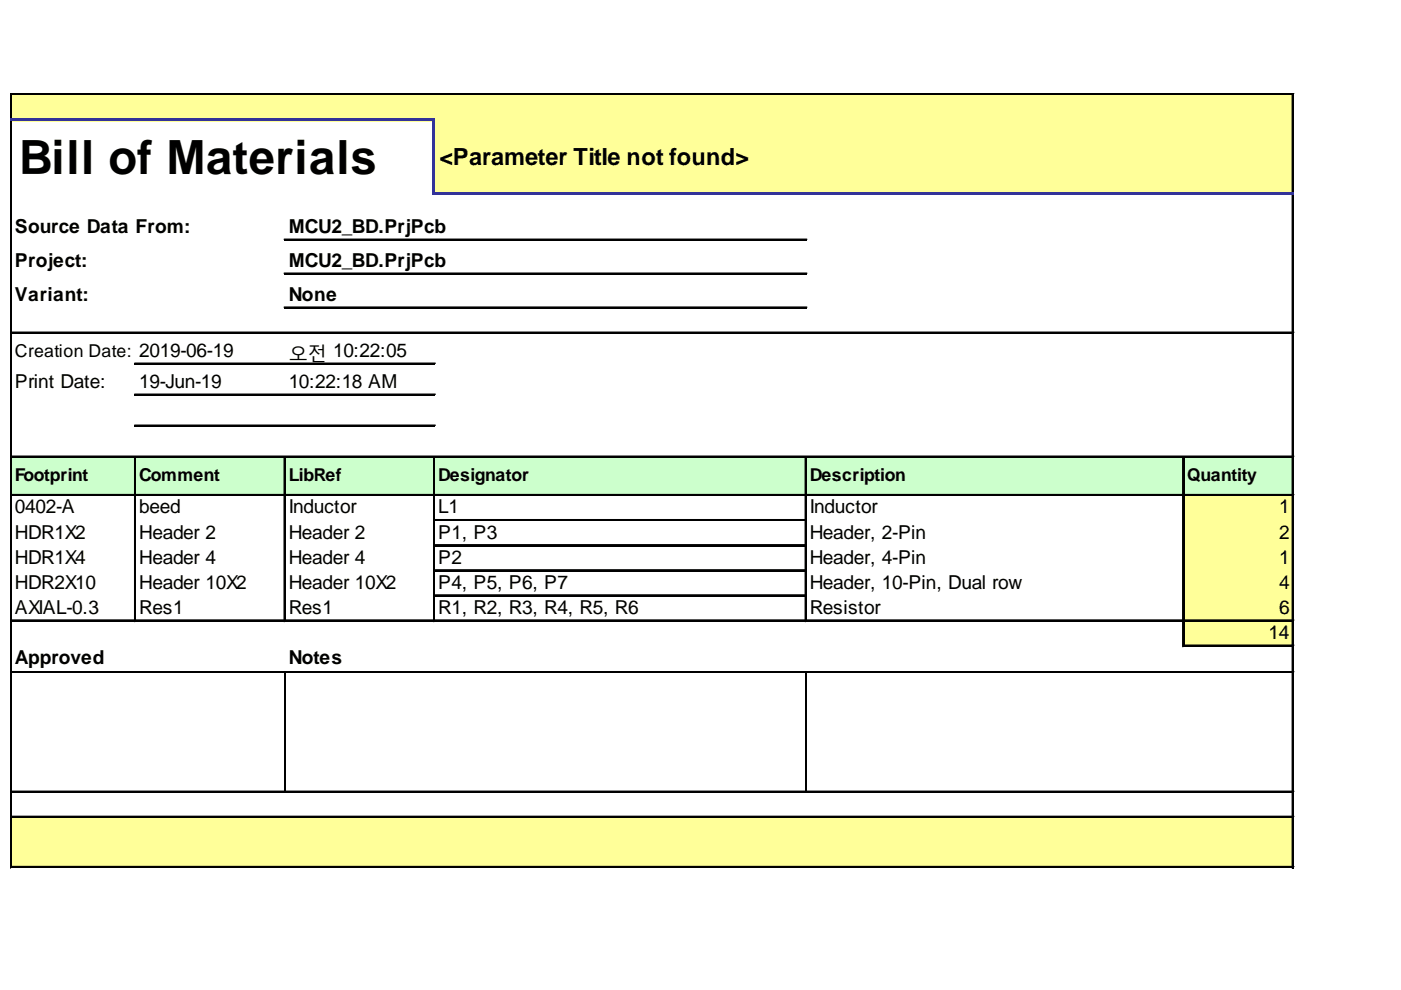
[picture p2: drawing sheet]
<svg xmlns="http://www.w3.org/2000/svg" width="297mm" height="210mm" viewBox="0 0 297 210" stroke-linecap="round" stroke-linejoin="round" font-family="sans-serif">
<defs><g id="words">
<text font-size="10" x="4.1" y="37">Bill of Materials</text>
<text font-size="5" x="93.2" y="34.9">&lt;Parameter Title not found&gt;</text>
<g font-size="4.1">
<text x="3.1" y="49.4">Source Data From:</text>
<text x="61.2" y="49.4">MCU2_BD.PrjPcb</text>
<text x="3.1" y="56.6">Project:</text>
<text x="61.2" y="56.6">MCU2_BD.PrjPcb</text>
<text x="3.1" y="63.8">Variant:</text>
<text x="61.2" y="63.8">None</text>
<text x="61.2" y="76.4">오전 10:22:05</text>
<text x="3.1" y="82.3">Print Date:</text>
<text x="29.5" y="82.3">19-Jun-19</text>
<text x="61.2" y="82.3">10:22:18 AM</text>
<text x="3.1" y="108.9">0402-A</text>
<text x="29.5" y="108.9">beed</text>
<text x="61.2" y="108.9">Inductor</text>
<text x="92.9" y="108.9">L1</text>
<text x="171.7" y="108.9">Inductor</text>
<text x="271.2" y="108.9">1</text>
<text x="3.1" y="114.2">HDR1X2</text>
<text x="3.1" y="119.5">HDR1X4</text>
<text x="29.5" y="114.2">Header 2</text>
<text x="29.5" y="119.5">Header 4</text>
<text x="61.2" y="114.2">Header 2</text>
<text x="61.2" y="119.5">Header 4</text>
<text x="92.9" y="114.2">P1, P3</text>
<text x="92.9" y="119.5">P2</text>
<text x="171.7" y="114.2">Header, 2-Pin</text>
<text x="171.7" y="119.5">Header, 4-Pin</text>
<text x="271.2" y="114.2">2</text>
<text x="271.2" y="119.5">1</text>
<text x="3.1" y="124.8">HDR2X10</text>
<text x="29.5" y="124.8">Header 10X2</text>
<text x="61.2" y="124.8">Header 10X2</text>
<text x="92.9" y="124.8">P4, P5, P6, P7</text>
<text x="171.7" y="124.8">Header, 10-Pin, Dual row</text>
<text x="271.2" y="124.8">4</text>
<text x="3.1" y="130.1">AXIAL-0.3</text>
<text x="29.5" y="130.1">Res1</text>
<text x="61.2" y="130.1">Res1</text>
<text x="92.9" y="130.1">R1, R2, R3, R4, R5, R6</text>
<text x="171.7" y="130.1">Resistor</text>
<text x="271.2" y="130.1">6</text>
<text x="269" y="135.5">14</text>
<text x="3.1" y="140.8">Approved</text>
<text x="61.2" y="140.8">Notes</text>
</g>
<g font-size="3.8">
<text x="3.1" y="75.7">Creation Date: 2019-06-19</text>
<text x="3.1" y="102">Footprint</text>
<text x="29.5" y="102">Comment</text>
<text x="61.2" y="102">LibRef</text>
<text x="92.9" y="102">Designator</text>
<text x="171.7" y="102">Description</text>
<text x="251.7" y="102">Quantity</text>
</g>
</g></defs>
<g fill="#ff9">
<path d="M2.5 20h271.8v5.7h-271.8z"/>
<path d="M92 25.4h182.3v15.9h-182.3z"/>
</g>
<path d="M2.5 96.7h271.8v8.5h-271.8z" fill="#cfc"/>
<g fill="#ff9">
<path d="M250.8 104.9h23.5v5.6h-23.5z"/>
<path d="M250.8 110.2h23.5v5.6h-23.5z"/>
<path d="M250.8 115.5h23.5v5.6h-23.5z"/>
<path d="M250.8 120.8h23.5v5.7h-23.5z"/>
<path d="M250.8 126.2h23.5v5.6h-23.5z"/>
<path d="M250.8 131.5h23.5v5.6h-23.5z"/>
<path d="M2.5 173.1h271.8v10.9h-271.8z"/>
</g>
<path d="M2.2 19.8v5.3M2.4 19.8v5.3M274 20.1v20.6M274.2 20.1v20.6" fill="none" stroke="#000" stroke-width=".31"/>
<path d="M91.6 25.7h.7v15.6h-.7z" fill="#339"/>
<g fill="none" stroke="#000" stroke-width=".31">
<path d="M2.5 19.8h271.8M2.5 19.9h271.8M2.2 25.7v158.3M2.4 25.7v158.3M274 41.3v142.7M274.2 41.3v142.7M28.6 97v34.8M28.7 97v34.8M60.3 97v34.8M60.4 97v34.8M92 97v34.8M92.1 97v34.8"/>
<path d="M170.7 97v34.8M170.9 97v34.8M250.8 97v40.1M250.9 97v40.1M60.4 142.7v25.1M170.9 142.7v25.1"/>
</g>
<g fill="#339">
<path d="M2.2 25.1h90.1v.6h-90.1z"/>
<path d="M92.3 40.7h182v.6h-182z"/>
</g>
<g fill="none" stroke="#000" stroke-width=".31">
<path d="M60.3 50.7h110.8M60.3 50.9h110.8M60.3 57.9h110.8M60.3 58.1h110.8M2.5 70.4h271.8M2.5 70.6h271.8M28.6 77h63.7M28.6 77.2h63.7M60.3 65.1h110.8M60.3 65.3h110.8M2.5 96.7h271.8M2.5 96.9h271.8"/>
<path d="M28.6 83.6h63.7M28.6 83.7h63.7M28.6 90.2h63.7M28.6 90.3h63.7M2.5 104.9h271.8M2.5 105h271.8M92.3 110.2h78.4M92.3 110.3h78.4M92.3 115.5h78.4M92.3 115.7h78.4M2.5 131.5h271.8M2.5 131.6h271.8"/>
<path d="M92.3 120.8h78.4M92.3 121h78.4M92.3 126.2h78.4M92.3 126.3h78.4M251.1 136.8h23.2M251.1 136.9h23.2M2.5 142.4h271.8M2.5 142.6h271.8M2.5 167.8h271.8M2.5 167.9h271.8M2.5 173.1h271.8M2.5 173.3h271.8"/>
<path d="M2.5 183.7h271.8M2.5 183.9h271.8"/>
</g>
<use href="#words"/>
</svg>
